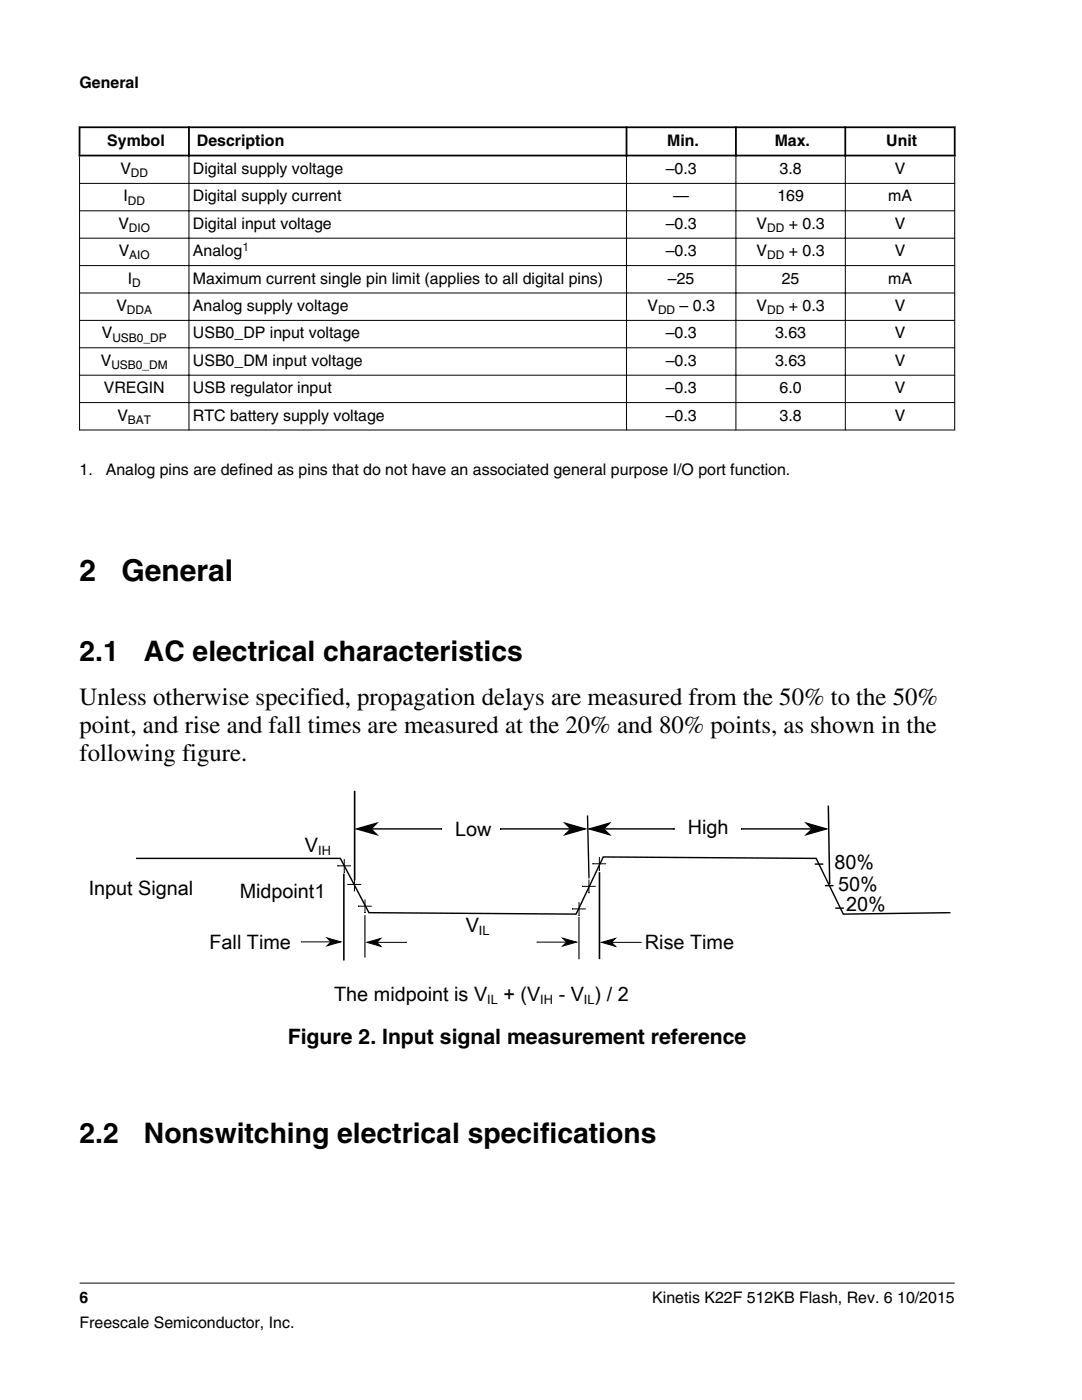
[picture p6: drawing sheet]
<svg xmlns="http://www.w3.org/2000/svg" width="216mm" height="279mm" viewBox="0 0 216 279" stroke-linecap="round" stroke-linejoin="round" font-family="sans-serif">
<defs><g id="words">
<g font-size="6">
<text x="15.9" y="115.9">2</text>
<text x="24.2" y="115.9">General</text>
</g>
<g font-size="5.6">
<text x="15.9" y="132">2.1</text>
<text x="28.7" y="132">AC electrical characteristics</text>
<text x="15.9" y="228.1">2.2</text>
<text x="28.7" y="228.1">Nonswitching electrical specifications</text>
</g>
<g font-size="4.9">
<text x="15.9" y="140.6">Unless otherwise specified, propagation delays are measured from the 50% to the 50%</text>
<text x="15.9" y="146.3">point, and rise and fall times are measured at the 20% and 80% points, as shown in the</text>
<text x="15.9" y="151.9">following figure.</text>
</g>
<text font-size="4.2" x="57.4" y="208.3">Figure 2. Input signal measurement reference</text>
<g font-size="4">
<text x="90.8" y="166.8">Low</text>
<text x="137.3" y="166.4">High</text>
<text x="60.9" y="170">V</text>
<text x="166.5" y="173.5">80%</text>
<text x="17.7" y="178.6">Input Signal</text>
<text x="167.2" y="177.8">50%</text>
<text x="168.8" y="181.9">20%</text>
</g>
<text font-size="4" fill="#000005" x="47.8" y="179.1">Midpoint1</text>
<g font-size="4" fill="#000008">
<text x="41.8" y="189.4">Fall Time</text>
<text x="128.7" y="189.5">Rise Time</text>
</g>
<g font-size="4" fill="#000003">
<text x="92.9" y="186.1">V</text>
<text x="66.7" y="199.8">The midpoint is V</text>
<text x="100.5" y="199.8">+ (V</text>
<text x="111.5" y="199.8">- V ) / 2</text>
</g>
<g font-size="3.2">
<text x="15.9" y="17.5">General</text>
<text x="21.4" y="29.1">Symbol</text>
<text x="39.3" y="29.1">Description</text>
<text x="133.1" y="29.1">Min.</text>
<text x="154.6" y="29.1">Max.</text>
<text x="176.9" y="29.1">Unit</text>
<text x="24" y="34.7">V</text>
<text x="38.5" y="34.7">Digital supply voltage</text>
<text x="132.8" y="34.7">–0.3</text>
<text x="155.6" y="34.7">3.8</text>
<text x="178.5" y="34.7">V</text>
<text x="24.6" y="40.2">I</text>
<text x="38.5" y="40.2">Digital supply current</text>
<text x="134.3" y="40.2">—</text>
<text x="155.1" y="40.2">169</text>
<text x="177.2" y="40.2">mA</text>
<text x="23.6" y="45.7">V</text>
<text x="38.5" y="45.7">Digital input voltage</text>
<text x="132.8" y="45.7">–0.3</text>
<text x="151" y="45.7">V</text>
<text x="157.4" y="45.7">+ 0.3</text>
<text x="178.5" y="45.7">V</text>
<text x="23.7" y="51.1">V</text>
<text x="38.5" y="51.1">Analog</text>
<text x="132.8" y="51.1">–0.3</text>
<text x="151" y="51.1">V</text>
<text x="157.4" y="51.1">+ 0.3</text>
<text x="178.5" y="51.1">V</text>
<text x="25.5" y="56.6">I</text>
<text x="38.5" y="56.6">Maximum current single pin limit (applies to all digital pins)</text>
<text x="133.3" y="56.6">–25</text>
<text x="156" y="56.6">25</text>
<text x="177.2" y="56.6">mA</text>
<text x="23.2" y="62.1">V</text>
<text x="38.5" y="62.1">Analog supply voltage</text>
<text x="129.2" y="62.1">V</text>
<text x="135.6" y="62.1">– 0.3</text>
<text x="151" y="62.1">V</text>
<text x="157.4" y="62.1">+ 0.3</text>
<text x="178.5" y="62.1">V</text>
<text x="20.3" y="67.5">V</text>
<text x="38.5" y="67.5">USB0_DP input voltage</text>
<text x="132.8" y="67.5">–0.3</text>
<text x="154.7" y="67.5">3.63</text>
<text x="178.5" y="67.5">V</text>
<text x="20.1" y="73">V</text>
<text x="38.5" y="73">USB0_DM input voltage</text>
<text x="132.8" y="73">–0.3</text>
<text x="154.7" y="73">3.63</text>
<text x="178.5" y="73">V</text>
<text x="20.7" y="78.5">VREGIN</text>
<text x="23.4" y="84">V</text>
<text x="38.5" y="78.5">USB regulator input</text>
<text x="38.5" y="84">RTC battery supply voltage</text>
<text x="132.8" y="78.5">–0.3</text>
<text x="132.8" y="84">–0.3</text>
<text x="155.6" y="78.5">6.0</text>
<text x="155.6" y="84">3.8</text>
<text x="178.5" y="78.5">V</text>
<text x="178.5" y="84">V</text>
<text x="15.9" y="94.7">1.</text>
<text x="21.1" y="94.7">Analog pins are defined as pins that do not have an associated general purpose I/O port function.</text>
<text x="15.9" y="260">6</text>
<text x="130.1" y="260">Kinetis K22F 512KB Flash, Rev. 6 10/2015</text>
<text x="15.9" y="265">Freescale Semiconductor, Inc.</text>
</g>
<text font-size="2.6" x="63.5" y="170.6">IH</text>
<g font-size="2.6" fill="#000003">
<text x="95.6" y="186.6">IL</text>
<text x="97.2" y="200.3">IL</text>
<text x="107.8" y="200.3">IH</text>
<text x="116.5" y="200.3">IL</text>
</g>
<g font-size="2.4">
<text x="26.1" y="35.4">DD</text>
<text x="25.5" y="40.8">DD</text>
<text x="25.7" y="46.3">DIO</text>
<text x="153.1" y="46.3">DD</text>
<text x="25.8" y="51.8">AIO</text>
<text x="153.1" y="51.8">DD</text>
<text x="26.4" y="57.2">D</text>
<text x="25.3" y="62.7">DDA</text>
<text x="131.3" y="62.7">DD</text>
<text x="153.1" y="62.7">DD</text>
<text x="22.4" y="68.2">USB0_DP</text>
<text x="22.2" y="73.7">USB0_DM</text>
<text x="25.5" y="84.6">BAT</text>
</g>
<text font-size="2.4" fill="#00f" x="48.4" y="50.1">1</text>
</g></defs>
<path d="M15.7 25.4h175M15.7 31h175M15.9 25.2v6M37.7 25.2v6M125 25.2v6M146.8 25.2v6M168.7 25.2v6M190.5 25.2v6" fill="none" stroke="#000" stroke-width=".35"/>
<g fill="none" stroke="#000" stroke-width=".2">
<path d="M15.8 36.6h174.8M15.9 31.2v54.7M37.7 30.8v55.1M125 30.8v55.1M146.8 30.8v55.1M168.7 30.8v55.1M190.5 31.2v54.7M15.8 42.1h174.8M15.8 47.5h174.8M15.8 53h174.8M15.8 58.5h174.8M15.8 63.9h174.8"/>
<path d="M15.8 69.4h174.8M15.8 74.9h174.8M15.8 85.8h174.8M15.8 80.3h174.8"/>
</g>
<path d="M27.1 171.3h40.8l5.7 10.8 41.4 .3 5.4-11.4 42.5 .3 5.4 11.1 21.3-.3z" fill="#fff"/>
<path d="M27.1 171.3h40.8l5.7 10.8 41.4 .3 5.4-11.4 42.5 .3 5.4 11.1 21.3-.3M71.2 165.4h17h-.2M99.9 165.4h-.1h16.9M117.6 165.4h17h-.2M148.1 165.4h-.2h17" fill="none" stroke="#000" stroke-width=".28"/>
<path d="M70.8 157.8v17.9" fill="none" stroke="#000003" stroke-width=".33"/>
<path d="M117.2 162.8l.3 12.5" fill="none" stroke="#000" stroke-width=".27"/>
<path d="M68.6 174.3v17.4M119.6 174.1v17.3" fill="none" stroke="#000" stroke-width=".32"/>
<g fill="#000" stroke="#000" stroke-width=".28">
<path d="M71.2 165.4l3.9-1.1-1.1 1.1 1.1 1.2z" fill-rule="evenodd"/>
<path d="M112.8 164.3l3.9 1.1-3.9 1.2 1.1-1.2z" fill-rule="evenodd"/>
<path d="M117.6 165.4l4-1.1-1.1 1.1 1.1 1.2z" fill-rule="evenodd"/>
<path d="M160.9 164.3l4 1.1-4 1.2 1.2-1.2z" fill-rule="evenodd"/>
</g>
<path d="M165.3 160.8l.3 15.6" fill="none" stroke="#000" stroke-width=".29"/>
<path d="M69.5 176.5h-.1h2.7M119.6 171v2.7v-.1M60.1 188h7.9M73.2 188.1h7.9M120 188.1h7.9M15.9 256.1h174.6" fill="none" stroke="#000" stroke-width=".2"/>
<g fill="#000" stroke="#000" stroke-width=".2">
<path d="M65.3 187.2l2.7 .8-2.7 .8 .7-.8z" fill-rule="evenodd"/>
<path d="M73.2 188.1l2.8-.8-.8 .8 .8 .8z" fill-rule="evenodd"/>
<path d="M112.3 187.2l2.7 .8-2.7 .8 .8-.8z" fill-rule="evenodd"/>
<path d="M120 188.1l2.8-.8-.8 .8 .8 .8z" fill-rule="evenodd"/>
</g>
<path d="M68.7 171.4v2.7v-.1M70.7 175.2v2.7v-.2M118.4 172.4h-.2h2.7M107.2 188h7.8M114.3 181.4h-.1h2.7" fill="none" stroke="#000005" stroke-width=".2"/>
<path d="M164.6 176.7h1.7M166.7 181.2h1.7" fill="none" stroke="#000008" stroke-width=".28"/>
<path d="M162.6 172.5h1.7" fill="none" stroke="#000003" stroke-width=".28"/>
<path d="M115.5 183v8.4" fill="none" stroke="#000003" stroke-width=".22"/>
<path d="M72.8 179.5v2.7v-.1M116.3 176.9h-.1h2.7M71.6 180.9h-.1h2.7" fill="none" stroke="#00000b" stroke-width=".2"/>
<path d="M67.5 172.8h-.2h2.7M117.5 175.5v2.7v-.1" fill="none" stroke="#000003" stroke-width=".2"/>
<path d="M115.5 180v2.7v-.1" fill="none" stroke="#00000e" stroke-width=".2"/>
<path d="M72.8 182.6v8.5" fill="none" stroke="#000" stroke-width=".22"/>
<use href="#words"/>
</svg>
